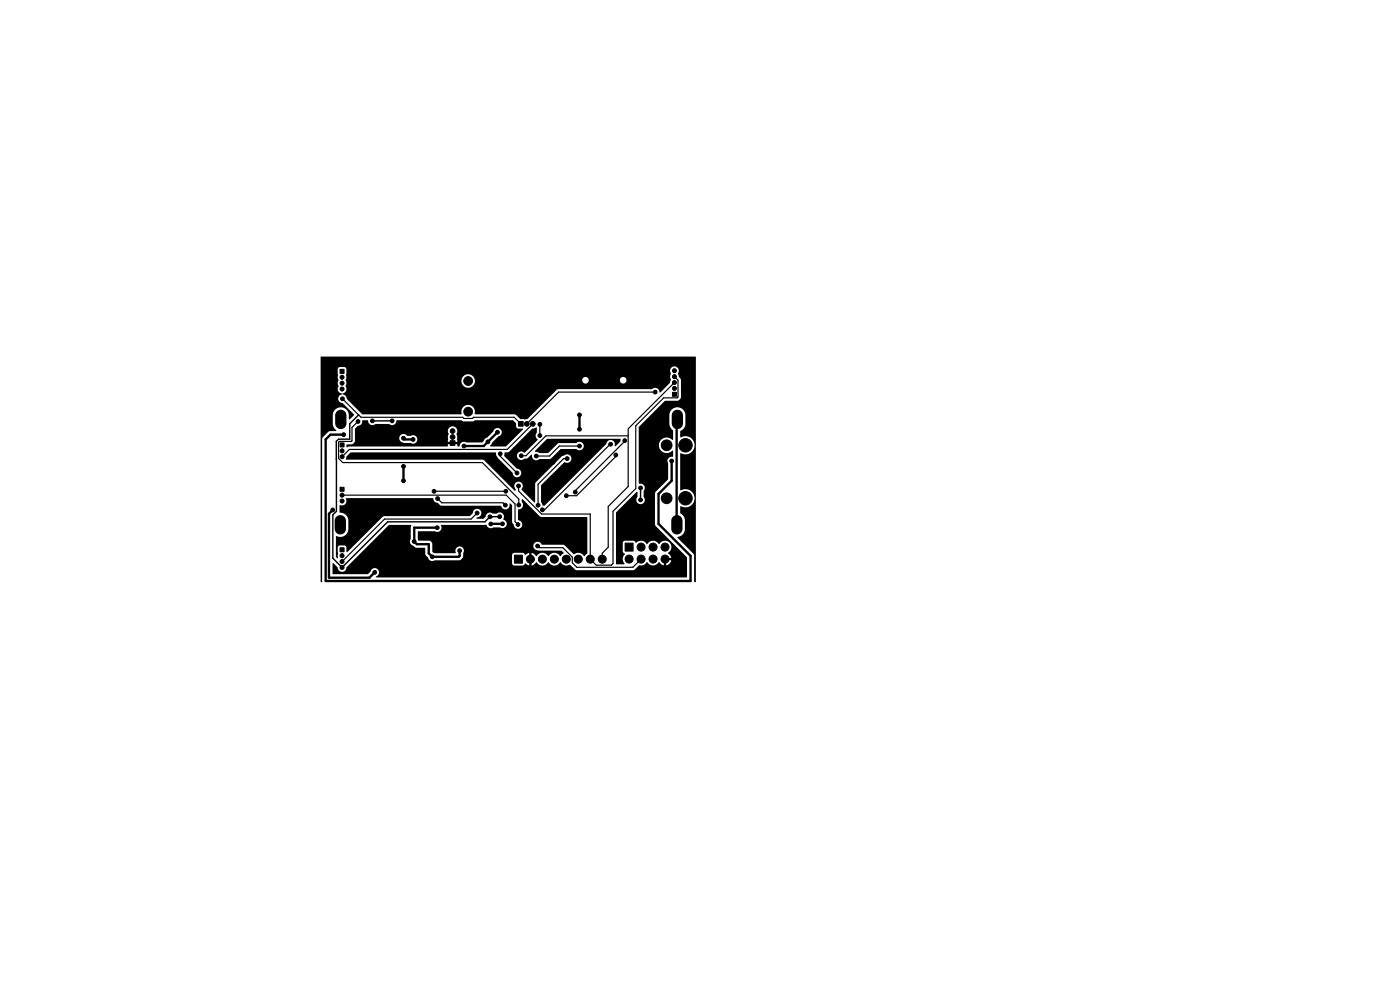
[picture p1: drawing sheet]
<svg xmlns="http://www.w3.org/2000/svg" width="297mm" height="210mm" viewBox="0 0 297 210" stroke-linecap="round" stroke-linejoin="round" font-family="sans-serif">
<g fill="#000" stroke="#000" stroke-width=".21">
<path d="M72.1 78.4h.9v.8h-.9zM72.1 94h.9v.8h-.9zM95.5 93.5h1v1h-1zM110 89.4h1v1h-1zM142.7 83.2h.8v.9h-.8zM72.1 116.2h.9v.8h-.9zM72.1 103.4h.9v.8h-.9zM109.1 117.8h1.7v1.7h-1.7zM132.6 115.2h1.7v1.7h-1.7z"/>
<circle cx="112.3" cy="79" r=".4"/>
<circle cx="143.1" cy="79.9" r=".42"/>
<circle cx="143.1" cy="78.6" r=".42"/>
<circle cx="72.6" cy="81.3" r=".42"/>
<circle cx="72.6" cy="82.5" r=".42"/>
<circle cx="72.6" cy="95.6" r=".42"/>
<circle cx="72.6" cy="96.9" r=".42"/>
<circle cx="72.6" cy="80" r=".42"/>
<circle cx="72.6" cy="84.6" r=".4"/>
<circle cx="72.9" cy="92.2" r=".4"/>
<circle cx="75.9" cy="89.4" r=".4"/>
<circle cx="79" cy="89.3" r=".4"/>
<circle cx="83.2" cy="89.3" r=".4"/>
<circle cx="85.6" cy="98.9" r=".4"/>
<circle cx="85.6" cy="93" r=".4"/>
<circle cx="87.6" cy="93.2" r=".4"/>
<circle cx="96" cy="92.7" r=".5"/>
<circle cx="96" cy="91.4" r=".5"/>
<circle cx="98.4" cy="94.6" r=".4"/>
<circle cx="99.3" cy="87.3" r=".93"/>
<circle cx="99.3" cy="80.8" r=".93"/>
<circle cx="103.5" cy="93.7" r=".4"/>
<circle cx="103.6" cy="97.8" r=".4"/>
<circle cx="105.5" cy="91.7" r=".4"/>
<circle cx="106.1" cy="96.3" r=".4"/>
<circle cx="108.6" cy="87.2" r=".4"/>
<circle cx="109.6" cy="91.5" r=".4"/>
<circle cx="110.6" cy="96.7" r=".4"/>
<circle cx="110.8" cy="94.3" r=".4"/>
<circle cx="111.8" cy="89.9" r=".5"/>
<circle cx="113" cy="89.9" r=".5"/>
<circle cx="113.8" cy="96.7" r=".4"/>
<circle cx="114.5" cy="90" r=".4"/>
<circle cx="114.5" cy="92.4" r=".4"/>
<circle cx="117.3" cy="98" r=".4"/>
<circle cx="120.3" cy="97.3" r=".4"/>
<circle cx="122.9" cy="91.1" r=".4"/>
<circle cx="122.9" cy="88" r=".4"/>
<circle cx="122.9" cy="94.6" r=".4"/>
<circle cx="129.5" cy="94.2" r=".4"/>
<circle cx="130.6" cy="96.5" r=".4"/>
<circle cx="132.5" cy="93.5" r=".4"/>
<circle cx="139" cy="83.2" r=".4"/>
<circle cx="141.4" cy="94.5" r="1.14"/>
<circle cx="142.5" cy="97.8" r=".4"/>
<circle cx="143.1" cy="81.1" r=".42"/>
<circle cx="143.1" cy="82.4" r=".42"/>
<circle cx="145.4" cy="94.5" r="1.43"/>
<circle cx="70.6" cy="108.2" r=".4"/>
<circle cx="72.6" cy="119.1" r=".42"/>
<circle cx="72.6" cy="105" r=".42"/>
<circle cx="72.6" cy="106.3" r=".42"/>
<circle cx="72.6" cy="117.9" r=".42"/>
<circle cx="85.6" cy="102" r=".4"/>
<circle cx="87.9" cy="114.9" r=".4"/>
<circle cx="91.7" cy="118.1" r=".4"/>
<circle cx="92.1" cy="104.2" r=".4"/>
<circle cx="92.8" cy="111.9" r=".4"/>
<circle cx="92.8" cy="105.8" r=".4"/>
<circle cx="97.5" cy="116.8" r=".4"/>
<circle cx="98.6" cy="112.8" r=".4"/>
<circle cx="101.2" cy="108.8" r=".4"/>
<circle cx="103.9" cy="109.6" r=".4"/>
<circle cx="104.1" cy="111.2" r=".4"/>
<circle cx="106" cy="109.6" r=".4"/>
<circle cx="106.6" cy="111.1" r=".4"/>
<circle cx="107.2" cy="107.2" r=".4"/>
<circle cx="107.3" cy="104.2" r=".4"/>
<circle cx="107.4" cy="112.3" r=".4"/>
<circle cx="109.7" cy="100.3" r=".4"/>
<circle cx="109.9" cy="111.3" r=".4"/>
<circle cx="110" cy="103.1" r=".4"/>
<circle cx="110.1" cy="107.1" r=".4"/>
<circle cx="112.5" cy="118.6" r=".85"/>
<circle cx="114" cy="115.8" r=".4"/>
<circle cx="114.2" cy="107.2" r=".4"/>
<circle cx="115.1" cy="118.6" r=".85"/>
<circle cx="115.1" cy="108.1" r=".4"/>
<circle cx="117.6" cy="118.6" r=".85"/>
<circle cx="118.4" cy="111.5" r=".4"/>
<circle cx="120.1" cy="105.2" r=".4"/>
<circle cx="120.1" cy="118.6" r=".85"/>
<circle cx="122" cy="104.4" r=".4"/>
<circle cx="122.7" cy="118.6" r=".85"/>
<circle cx="125.2" cy="118.6" r=".85"/>
<circle cx="127.8" cy="118.6" r=".85"/>
<circle cx="133.5" cy="118.6" r=".85"/>
<circle cx="135.9" cy="106" r=".4"/>
<circle cx="135.9" cy="103.5" r=".4"/>
<circle cx="136" cy="116.1" r=".85"/>
<circle cx="136" cy="118.6" r=".85"/>
<circle cx="138.5" cy="116.1" r=".85"/>
<circle cx="138.5" cy="118.6" r=".85"/>
<circle cx="141.1" cy="116.1" r=".85"/>
<circle cx="141.1" cy="118.6" r=".85"/>
<circle cx="141.4" cy="105.7" r="1.14"/>
<circle cx="145.4" cy="105.7" r="1.42"/>
<circle cx="72.6" cy="120.4" r=".42"/>
<circle cx="79.5" cy="121.4" r=".4"/>
</g>
<path d="M72.3 88.1v1.7M143.7 88.1v1.7M72.2 110.5v1.7M143.6 110.5v1.7" fill="none" stroke="#000" stroke-width="2.4"/>
<path d="M72.9 92.2h-2.8l-1 1v30h77.4v-5.3l-6.8-6.8v-6.3l2.8-2.8v-4.2M85.6 98.9v3.1M85.6 93l.3 .2h1.7M105.5 91.7l-2.9 2.9h-4.2M122.9 88v3.1M143.7 89l-.2 .1 .1 22.2M70.6 108.2l-.8 .8v13.5h8.6l1.1-1.1M92.8 111.9h-4.9v3l.5 .5h2.6v2l.7 .7h5.6l.2-.2v-1.1M106.6 111.1l-2.5 .1" fill="none" stroke="#000" stroke-width=".5"/>
<path d="M76.1 88l-1.9 1.9v3.3h-2.4l-.5 .4 .1 14.9-.8 .7v9.2l2 2 9.6-9.7h20.7l1-1.1h2.1M79 89.3h4.2M104.5 109.6h.1M135.9 103.5v2.5" fill="none" stroke="#000" stroke-width=".3"/>
<g fill="none" stroke="#000" stroke-width=".25">
<path d="M143.1 79.9l.7 .7v3.6l-.2 .2h-2.8l-5.9 5.9v13.3l-4.9 4.9v11.1l-.3 .3h-3.2l-1.3-1.3v-9.6h-10.3l-4.9-4.9v-1M72.6 84.6l4 3.9h21.6l.2 .3h1.8l.3-.3h8.6l1.4 1.4M75.9 89.4l-1.2 1.3v2.8l-.2 .1h-2.5l-.2 .2v3.4l.9 .9h29.6l7.8 7.8v1.2M106.1 96.3v.5l3.6 3.5M113 89.9l-5.4 5.4h-33.5l-1.5 1.6M114.5 92.4h.1M114.5 90v2.4M120.3 97.3h-.7l-5.4 5.4v4.5M122.9 94.6h-4.2l-2.2 2.1h-2.7M129.5 94.2l-14 13.9h-.4M130.6 96.5v.3l-8.3 8.4h-2.2M132.5 93.5l-10.5 10.6v.3"/>
<path d="M133.3 92.5h-17.5l-4.2 4.2h-1M139 83.2h.1M139 83.2h-20.5l-6.7 6.7M143.1 81.1l-9.8 9.9v12.2l-4.3 4.2v8.7l-1.2 1.2v1.3M72.6 105h34.8l1.9 1.9v3.7l.6 .7M92.1 104.2h.1M92.1 104.2h15.2M92.8 105.8l.9 .9h13l.5 .5M101.2 108.8l-1.3 1.3h-18.3l-9 9M114 115.8l.4 .4h5l2 2v1.2l1 .9h11.9l1.7-1.7"/>
</g>
<path d="M68 75.7h79.6v47.8l-.4-.1v-5.8l-3.5-3.5v-.2a1.74 1.74 0 0 0 1.6-1.6v-2.1a1.79 1.79 0 0 0-1-1.3v-1.5a2.11 2.11 0 0 0 3.1-1.7 2.01 2.01 0 0 0-3.1-1.7v-7.8a2.11 2.11 0 0 0 3.1-1.7 2.01 2.01 0 0 0-3.1-1.7l.1-1.4a1.7 1.7 0 0 0 1-1.4v-2.2a1.71 1.71 0 0 0-1.8-1.4 1.71 1.71 0 0 0-1.6 1.6l.1 2.4 .7 .9-.1 2a1.69 1.69 0 0 0-2.4-.1 1.69 1.69 0 0 0 0 2.5 1.69 1.69 0 0 0 2.4-.1l.1 1.2a1.41 1.41 0 0 0-1.2 1l.1 .5v3.4l-2.5 2.5-.3 .5 .1 6.6 .1 .3 6.6 6.6v4.3h-65.8l-.1-.2a.92 .92 0 0 0 .3-1.6 .92 .92 0 0 0-1.5 .6l-.6 .5h-7.4v-2.3h.1l.9 .8a.96 .96 0 0 0 1 1 .96 .96 0 0 0 .9-1l9-9 4.7 .1-.1 2.9a1.1 1.1 0 0 0 .8 1.6l.4 .3h1.8l.1 1.3 .6 .8a.95 .95 0 0 0 1.4 .6l5.3-.1 .7-.5 .1-1a.93 .93 0 0 0-.8-1.4 .93 .93 0 0 0-.8 1.4h-4.5l-.5-.3v-1.6l-.3-.6-.4-.1-2.3-.1v-1.9h3.6a.95 .95 0 0 0 1.1-.2 .95 .95 0 0 0 .2-1.1l9.6-.1a.94 .94 0 0 0 1.5 .6h1.4a.93 .93 0 0 0 1.4-.5 .93 .93 0 0 0-.7-1.2 .94 .94 0 0 0-.2-1.3 .94 .94 0 0 0-1.3 .1l-.7-.1a.95 .95 0 0 0-1-.1 .95 .95 0 0 0-.6 .8l-.5 .4h-1.3l-.1-.2a.95 .95 0 0 0 1-.9 .95 .95 0 0 0-1-1 1.01 1.01 0 0 0-.8 1l-.7 .6h-18.2l-7.7 7.6-.2-.1v-.9l-.3-.3-1.1-.1-.3 .1-.2 .4 .1 2.1-.1 .2-.3-.4v-4.3a1.85 1.85 0 0 0 2.6-1.5v-2.1a1.88 1.88 0 0 0-1.9-1.5v-1.5a1.05 1.05 0 0 0 1.2-.3 1.05 1.05 0 0 0 .2-1.2h18.4l.1 .1a.96 .96 0 0 0 1 .9l.5 .5 .3 .1h12.6a.95 .95 0 0 0 1.2 .7 .95 .95 0 0 0 .6-1.2l.5 .4v3.5l.4 .5a.95 .95 0 0 0 .9 1 .95 .95 0 0 0 .9-1 .95 .95 0 0 0-.9-.9l.1-2.3a.94 .94 0 0 0 .9-.5 .94 .94 0 0 0-.2-1.1v-.4l.1-.1 3.9 3.7 9.8 .1 .1 7.6-.7 .7a1.58 1.58 0 0 0-2.2-.4l-2.1-2-4.7-.1a.93 .93 0 0 0-1.1-.5 .93 .93 0 0 0-.6 1.1 .93 .93 0 0 0 1.1 .7h4.8l.5 .5-.8 .7a1.48 1.48 0 0 0-2.5 0 1.48 1.48 0 0 0-2.5 0l-.6-.6-.4-.1v.9h-.5v-.9l-.8 .4-.6-.4h-1.9l-.4 .4v1.8l.4 .5h1.9l.5-.5 .9 .4v-.8h.5v.8l.4-.1 .6-.5a1.48 1.48 0 0 0 2.6 0 1.48 1.48 0 0 0 2.5 0 1.58 1.58 0 0 0 2.1 .5l1 1 .4 .2h12l1.1-1.1h.3a1.56 1.56 0 0 0 1.5-.7 1.48 1.48 0 0 0 2.5 0l.6 .6 .4 .1v-.9h.5v.9l.8-.4 .3-.7h-.9v-.5h.9l-.1-.4-.6-.6a1.4 1.4 0 0 0 .3-2.2 1.4 1.4 0 0 0-2.2 .3 1.48 1.48 0 0 0-2.6 0 1.5 1.5 0 0 0-2.3-.2l-.5-.5h-1.8l-.3 .2-.2 .3v1.8l.5 .5a1.56 1.56 0 0 0-.1 2.1l-1.7 .1-.1-.1v-10.8l4.4-4.5 .1 .1v1a.91 .91 0 0 0 .1 1.3 .91 .91 0 0 0 1.3 0 .91 .91 0 0 0-.1-1.3l.1-1.3a.96 .96 0 0 0 0-1.1 .96 .96 0 0 0-1.1-.4v-12l5.5-5.5 2.7-.1 .6-.4 .2-.4v-3.6l-.7-1.3a.99 .99 0 0 0 0-1.3 .99 .99 0 0 0-1.4 0 .99 .99 0 0 0-.1 1.3 1.2 1.2 0 0 0 0 1.3l-.2 .6-2 2h-.2a.96 .96 0 0 0-.6-.9 .96 .96 0 0 0-1 .2l-19.9 .1-.3 .1-6.2 6.2h-1.5l-1.2-1h-8.5a1.5 1.5 0 0 0-1.4-2 1.5 1.5 0 0 0-1.4 2h-21l-3.3-3.3a1.14 1.14 0 0 0-1-1l.1-.1a1.05 1.05 0 0 0 .6-1.7l.2-.5-.1-.5h24.5v.3a1.43 1.43 0 0 0 1.6 1.2 1.43 1.43 0 0 0 1.2-1.6l22.8 .1a.7 .7 0 0 0 .7 .6 .7 .7 0 0 0 .7-.7l6.6 .1a.71 .71 0 0 0 1.2 .3 .71 .71 0 0 0-.3-1.2 .71 .71 0 0 0-.9 .8h-6.6v-.1a.71 .71 0 0 0-.8-.6 .71 .71 0 0 0-.6 .7h-22.8v-.1a1.43 1.43 0 0 0-1.5-1.2 1.43 1.43 0 0 0-1.3 1.4h-24.5l.1-2.6-.5-.3h-1l-.3 .2-.1 1.9 .2 .7a1.28 1.28 0 0 0 0 1.3 .93 .93 0 0 0 .7 1.5l.1 .1a.96 .96 0 0 0-.9 1 .96 .96 0 0 0 1 .9l2.4 2.5-.9 1-.2-.1v-.9a1.7 1.7 0 0 0-1.7-1.6 1.7 1.7 0 0 0-1.7 1.6v2.1l.3 .7 .5 .5-1.6 .2-1.2 1.2-.3 .5v30.2l-.2 .1-.1-.1zM76.9 89.2l1.1-.1a1.05 1.05 0 0 0 1.6 .9h3a.97 .97 0 0 0 1 .1 .97 .97 0 0 0 .6-.9l13.7-.1 .5 .3h1.9l.5-.3h8l.7 .7 .1 1 1.4 .2-3.7 3.7h-3.3v-.2l.4-.6 1.4-1.3a.91 .91 0 0 0 .3-1.6 .91 .91 0 0 0-1.5 .5l-1.2 1.3-.5 .3-.6 .8-3.4-.1a.98 .98 0 0 0-1.5 .9h-.3l-.1-.5h-.8l.1-.2-.1-.3h.8v-1.2l-.2-.4a1.06 1.06 0 0 0-.1-1.4 1.06 1.06 0 0 0-1.4 0 1.06 1.06 0 0 0-.1 1.5l-.2 .3v1.2h.8l-.1 .2 .1 .3h-.8l-.1 .5h-20.7l-.6 .2-.1-.1 .1-.5h1l.3-.2 .4-.5v-.6h9.4a1.44 1.44 0 0 0 1.1 1h1.4a.91 .91 0 0 0 1.3-.8 .91 .91 0 0 0-1.4-.7l-.7-.1a.91 .91 0 0 0-1.1-.3 .91 .91 0 0 0-.6 .9h-9.4v-2l.7-.7a1.02 1.02 0 0 0 .9-1.1zM73.5 96.8l.9-.8h30.7l.5 1.2 3.1 3.1a.92 .92 0 0 0 .9 .9 .92 .92 0 0 0 1-.9 .92 .92 0 0 0-1-.9l-2.6-2.6v-.8l1-.2 4.9-4.8 .9-.3 .1 1.1a1.01 1.01 0 0 0 .2 1.5l-2.8 2.7a.93 .93 0 0 0-1.3 0 .93 .93 0 0 0-.1 1.3 .93 .93 0 0 0 1.4 0l.6-.1 .9-.7a1.01 1.01 0 0 0 .5 1 1.01 1.01 0 0 0 1.2-.1l2.3-.1 2.2-2.1 3.3 .1a.91 .91 0 0 0 1.3-.1 .91 .91 0 0 0-.1-1.3 .91 .91 0 0 0-1.3 .1h-3.8l-2.1 2.1h-1.8l-1-.4 2.6-2.6h15.5v.5l-1 1h-.2a.94 .94 0 0 0-.6-1.2 .94 .94 0 0 0-1.2 .8l-13.1 13.1-.4-.1-.3-.7v-3.5l4.9-4.9a.96 .96 0 0 0 1.3-.2 .96 .96 0 0 0-.1-1.3 .96 .96 0 0 0-1.4 .1l-.3 .1-5.6 5.6-.1 4.2h-.2l-2.7-2.7a.94 .94 0 0 0 .2-1.4 .94 .94 0 0 0-1.4-.1 .94 .94 0 0 0 0 1.4v.3h-.2l-6.4-6.4-.4-.2h-28.9l-.1-.1z" fill="#000"/>
</svg>
